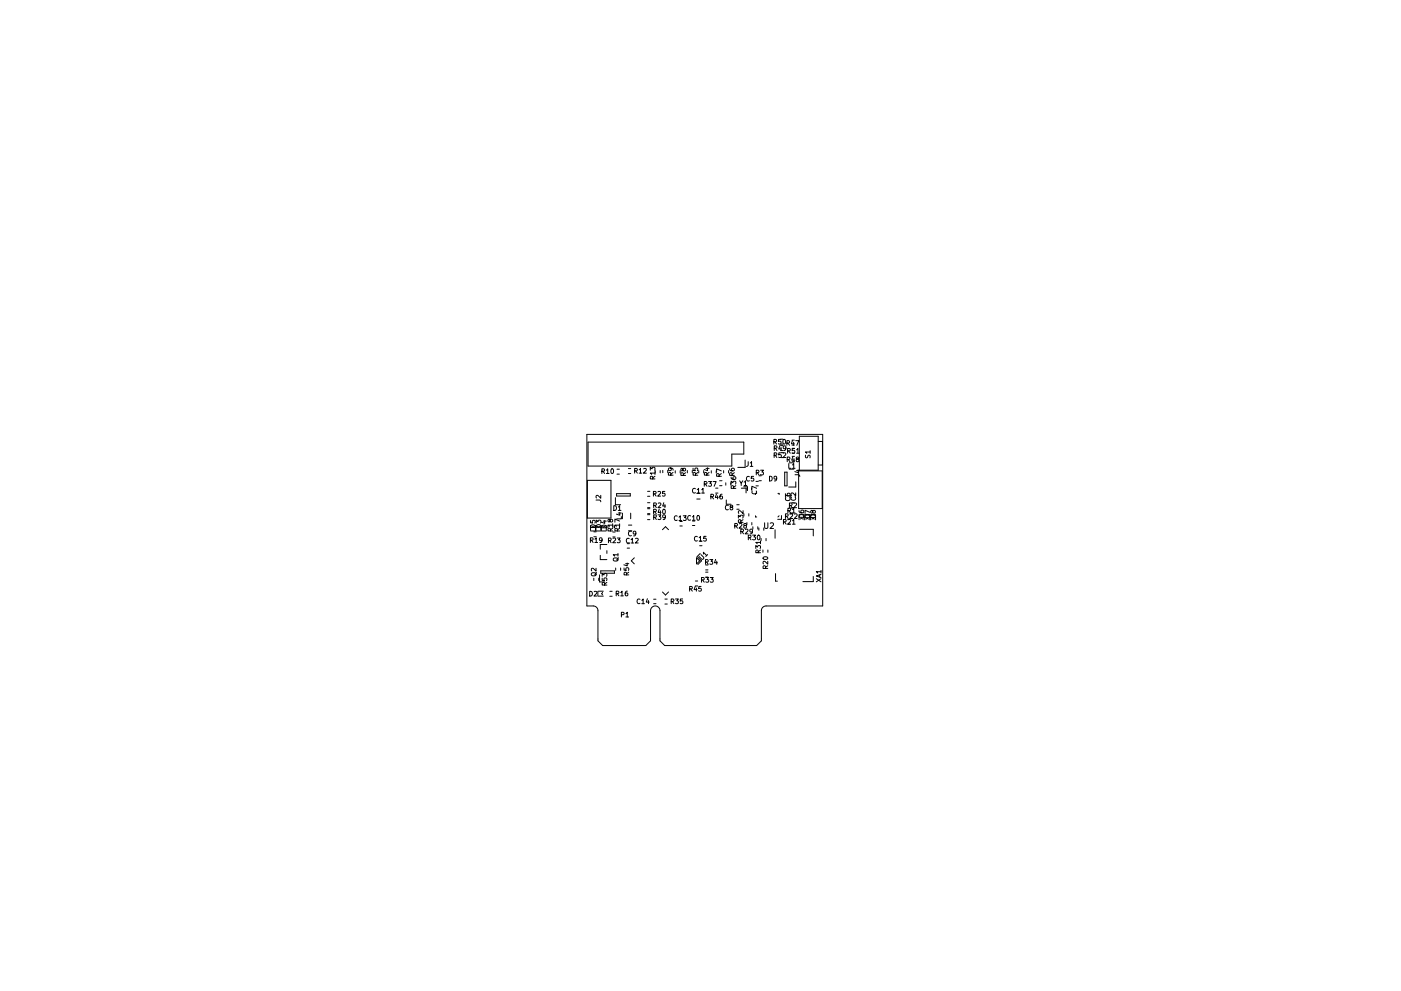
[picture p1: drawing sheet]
<svg xmlns="http://www.w3.org/2000/svg" width="297mm" height="210mm" viewBox="0 0 297 210" stroke-linecap="round" stroke-linejoin="round" font-family="sans-serif">
<g fill="none" stroke="#000" stroke-width=".21">
<path d="M124.4 92.2h50v36.4h-12a1 1 0 0 0-1 1v6.4l-1 1h-19.5l-1-1v-6.4a1 1 0 0 0-1-1 1 1 0 0 0-1 1v6.4l-1 1h-9.1l-1-1v-6.4a1 1 0 0 0-1-1h-1.4zM124.7 93.8h33v2.5h-2.5v2.6h-30.5zM127.6 100l.5-.1v-.3l-.5-.1v1M127.8 100l.4 .5M128.6 99.7l.2-.2v1M129.6 99.6l.2-.1a.49 .49 0 0 1 .3 .5 .49 .49 0 0 1-.4 .4l-.2-.3zM130.8 99.5h.5M133.2 99.4h.5M134.6 99.9h.4l.1-.4-.5-.1v1M134.8 99.9l.3 .5M135.5 99.7l.3-.3v1M136.5 99.5l.3-.1 .2 .3-.6 .7h.6"/>
<path d="M137.9 99.8v-.7l.3 .4 .1-.3h.5v.6M138.9 99.8v.5M140 99.8v.5M140.5 99.8v.5M141.6 99.8v.5M142.1 99.3l.2 .2v.3h-.5l-.1-.3 .2-.2h.6l.2 .5M143.2 99.9v.5M144.2 99.9v.5M144.8 99.5l.2-.2 .4 .2-.1 .4h-.3l-.3-.5h-.3l.1 .5 .3-.2M145.7 99.8v.5M146.8 99.8v.5M146.9 99.3v.5l.5 .1v-.5l.4-.1v.6"/>
<path d="M148.1 99.8v.5M149.2 99.8v.5M149.7 99.4h.6M150 99.2v.7l-.7-.3M150.8 99.9v.5M151.9 99.9v.5M152.9 99.9l-1-.4v.6M153.4 99.8v.5M154.5 99.8v.5M154.7 99.4l.2 .5h.6l.2-.2-.1-.3h-.5v.3l.2 .2M158 97.6v1.6h-1.6M158.6 97.9v.9l-.4 .1"/>
<path d="M159.1 98.2l.2-.3v1M159.1 98.9h.5M161.2 99.8h.7l-.4 .3 .3 .1v.5h-.6M164.1 93.7h.5v-.4l-.5-.1v1M164.1 96.6l.5-.1 .1-.3-.6-.1v1M164.2 95.1h.4l.1-.4-.5-.1v1M164.3 93.7l.3 .5M164.4 96.6l.3 .5M164.4 95.1l.3 .5M165.3 94.5l-.2 .8h.6M165.5 94.5h.5M165.5 95.6h.5"/>
<path d="M165.5 93.2h.5M165.5 94.2h.5M165.6 93.2h-.5l-.1 .5 .5-.1 .1 .5h-.6M165.6 94.9v.7M165.6 96.1h-.5v.4h.5v.5h-.5M165.6 96h.6M165.6 97.1h.6M166 96.2l.4-.1 .2 .3-.6 .7h.6M166.1 93.3l.1-.1a.49 .49 0 0 1 .4 .5 .49 .49 0 0 1-.5 .5l-.1-.4zM166.6 95l-.2 .2h-.2l-.1-.5 .3-.1 .2 .2v.6l-.4 .2M166.8 94h.5l.1-.4-.6-.1v1M166.9 97.5l.5-.1v-.3l-.5-.1v1"/>
<path d="M167 95.7l.5-.1v-.4h-.5v1M167.1 94l.3 .5M167.1 97.5l.4 .5M167.2 95.7l.4 .5M167.2 98.4v1h.5M167.3 98.2h1M167.3 99.5h1M167.9 93.4h.5M167.9 94.4h.5M167.9 95.1l.6 .1h-.5l-.1 .4h.5l.1 .4-.2 .2-.4-.1M167.9 97.9h.5M167.9 96.8h.5"/>
<path d="M167.9 96.2h.5M168 98.6l.3-.2v1M168 99.4h.6M168 93.4l-.2 .8h.6M168.1 96.9l-.2 .7h.6M168.3 93.8v.7M168.3 97.3v.7M168.7 93.5h.7l-.5 1M168.9 95.4l.3-.2v1M168.9 96.2h.6M168.9 99.8h.7M169 97.4l-.1-.3 .4-.1v.3l-.5 .3 .2 .4 .4-.2-.2-.4"/>
<path d="M169.2 99.7v.6l-.7-.2M169.3 99.9h5v8h-5zM169.5 92.6h4v7.2h-4zM170.8 96.6l.1 .5a.42 .42 0 0 0 .5-.5l.3 .1v.4M171.8 95.9h-1l.2 .3M171.8 95.6v.6M173.5 93.7h.9v5h-.9M124.5 101.9h5v8h-5zM125.2 114.6h.5v-.4l-.5-.1v1M125.2 110.4v.5l.5 .1-.1-.5 .5-.1v.6M125.2 111.5v1.1M125.2 112.7h1"/>
<path d="M125.3 111.4a.52 .52 0 0 1 .6 0 .52 .52 0 0 1 .3 .5h-1zM125.4 114.6l.3 .5M125.5 111.7l.2 .2 .3-.2M125.9 113.9h.5M125.9 112.8h.5M126.1 114.4l.3-.3v1M126.1 115.1h.6M126.3 111.5v1.1M126.4 106.1h.8l.2 .4M126.4 112.7h1M126.4 111v-.6l.4 .3 .1-.3h.4v.6M126.5 111.5a.54 .54 0 0 1 .6-.2 .54 .54 0 0 1 .3 .6h-1z"/>
<path d="M126.6 111.7l.3 .2 .2-.2M127.3 117.8v.9h1.4M127.4 105.1v.6l-.7-.6-.3 .2 .1 .4M127.4 111.5v1.1M127.5 111.5v1.1M127.5 112.7h1M127.6 111.6a.54 .54 0 0 1 .6-.2 .54 .54 0 0 1 .4 .6h-1zM127.7 114.5l-.2 .2h-.3l-.1-.5 .4-.1 .2 .2-.1 .6-.4 .2M127.8 111.7l.2 .2 .3-.2M127.9 110.6h.7M128.2 110.4v.6l-.7-.2M128.5 111.5v1.1"/>
<path d="M128.6 100.5h.5M128.7 116.8v.6M128.7 115.5h-1.4v1M128.9 111.5v.5M129 114.7l.5-.1v-.4h-.5v1M129.2 114.7l.4 .5M129.3 110.4l.2-.2 .4 .2-.1 .3h-.3l-.3-.5-.3 .1 .1 .4 .3-.1M129.4 112.7v-.5l-.4-.1-.1 .6h1M129.9 111.4h-1l.3 .3M129.9 111.1v.9M129.9 112.1l-.5 .3M129.9 113.9h.5"/>
<path d="M129.9 112.9h.5M130 114.2h.3l.2 .2-.6 .8h.6M130.1 118.5l.3-.1h.5l.1 .4-.3 .2h-.5zM130.1 107.3a.51 .51 0 0 1 .6 .5 .51 .51 0 0 1-.6 .5zM130.3 111.5v.5M130.5 105.6v1.5h1.1M130.7 104.7h2.9v.5h-2.9zM130.8 100.6h.5M130.9 114.2h.6l-.4 .3 .3 .1v.5h-.5M130.9 112.7l-.1-.5-.3-.1-.1 .6h1M131 117.7h-1l.3 .3M131 117.4v.6"/>
<path d="M131.1 108.8h.6M131.1 107.6l.3-.3v1M131.1 108.3h.6M131.1 118.3l-.3 .5M131.4 111.4h-1l.3 .3M131.4 110.6l-1-.5v.7M131.4 111.1l-.1 .9M131.4 112.1l-.5 .3M131.4 108.7v.6l-.7-.2M131.7 109.6v.5h-1M132 108.9v1.2M132.6 119.6h.7"/>
<path d="M133 116.3h.5M133 115.3h.5M133 119.4v.7l-.7-.3M133.2 100.5h.5M133.3 111.4h.7M133.3 112.6h.7M133.4 114.3a.44 .44 0 0 0-.6 .4 .44 .44 0 0 0 .6 .4M133.7 108.9v1.2M133.8 114.5l.3-.3v1M133.8 115.2h.6M133.9 112.8a.44 .44 0 0 0-.7 .4 .44 .44 0 0 0 .7 .4M134.5 118.4l-.7 .6 .7 .6"/>
<path d="M134.7 114.3l.4-.1 .2 .3-.6 .7h.6M134.8 113.1l-.2 .2h-.3v-.5l.3-.1 .2 .2v.6l-.5 .2M135.5 100.4h.6M137.3 105.3h.5M137.3 104.2h.5M137.3 106.7h.5M137.3 107.7h.5M137.3 110.2h.5M137.3 109.2h.5M137.3 109h.5M137.3 107.9h.5M138.4 101.6l-.1-.5h-.3l-.1 .5h1"/>
<path d="M138.5 104.8l.5-.1 .1-.3-.6-.1v1M138.6 108.6l.5-.1v-.4l-.5-.1v1M138.6 107.2h.5v-.4l-.5-.1v1M138.6 109.8l.5-.1v-.4l-.5-.1v1M138.8 104.8l.3 .5M138.8 108.6l.4 .4M138.8 107.2l.4 .5M138.8 109.8l.4 .4M138.9 100.4h-1l.3 .3M138.9 101l-.5 .4M138.9 100.1v.6M139.5 104.4l.4-.1 .2 .2-.7 .8h.7"/>
<path d="M139.5 109.2h.6l-.3 .4 .3 .1v.4h-.6M139.5 106.8l.4-.1 .2 .3-.6 .7h.6M139.8 108l-.3 .7h.7M140 108.4v.6M140.5 112.4l.6-.7 .6 .7M140.6 108.1l.1-.1a.49 .49 0 0 1 .4 .6 .49 .49 0 0 1-.5 .4l-.1-.3zM140.7 106.7l-.2 .7h.6M141 104.3h-.5l-.1 .4h.5l.1 .5h-.6M141 107v.7M141.1 109.7l-.2 .1h-.3l-.1-.5 .4-.1 .2 .2-.1 .6-.4 .2M142.2 100.8v-.5h-.4l-.1 .5h1M142.7 100.2l-.5 .4"/>
<path d="M143.6 109.5a.44 .44 0 0 0-.6 .4 .44 .44 0 0 0 .6 .4M144 109.7l.2-.3v1M144 110.4h.5M144.1 111.6h.5M144.1 110.6h.5M144.9 109.4h.6l-.4 .4 .3 .1v.4h-.5M144.9 100.9l-.1-.5-.3-.1-.1 .6h1M145.4 100.3l-.5 .3M146.4 109.5a.44 .44 0 0 0-.6 .4 .44 .44 0 0 0 .6 .4M146.8 109.7l.3-.3v1M146.8 110.4h.6M146.8 111.5h.5"/>
<path d="M146.8 110.5h.5M147.4 103.7a.44 .44 0 0 0-.6 .4 .44 .44 0 0 0 .6 .4M147.5 100.8l-.1-.5h-.4l-.1 .5h1M147.7 118.4v1.2M147.7 118.4l.6 .6-.6 .6M147.7 104.7h.7M147.7 105.9h.7M147.8 103.9l.3-.3v1M147.8 104.6h.6M147.8 109.5l.2-.1a.49 .49 0 0 1 .3 .5 .49 .49 0 0 1-.4 .4l-.1-.3zM147.8 113.9a.44 .44 0 0 0-.6 .4 .44 .44 0 0 0 .6 .4M147.9 100.3l-.4 .3"/>
<path d="M148 118.2l.7 .8-.7 .8M148.2 114.1l.3-.3v1M148.2 114.8h.6M148.3 115.8h.5M148.3 114.8h.5M148.5 117.4l-.8 .7M148.6 117.7l.6 .5-.1 .4h-.3l-.6-.5M148.8 103.9l.3-.3v1M148.8 104.6h.5M149.1 117.6v-.4l.7 .7M149.3 102.7l.5-.1v-.3l-.5-.1v1M149.6 102.7l.3 .5"/>
<path d="M149.6 119.2h.5v-.4l-.5-.1v1M149.6 119.9h.5M149.7 113.8h-.5v.5l.5-.1v.5h-.5M149.8 119.2l.4 .5M149.9 100.8l-.1-.5h-.4l-.1 .5h1M150 117.7l-.4 .4M150.2 102.2h.6l-.3 .4h.3v.5h-.6M150.3 100.2l-.4 .4M150.5 118.7h.6l-.3 .4 .3 .1v.4h-.6M150.7 105.4l.5-.1v-.3l-.5-.1v1M151 105.4l.3 .5M151.2 102.2h.6l-.4 1"/>
<path d="M151.7 103.6h.5M151.7 104.6h.5M151.7 118.7l-.2 .7h.6M151.9 104.8l-.2 .7h.6M152 119.1v.6M152.1 105.2v.7M152.5 101.1l-.1-.5-.4-.1-.1 .6h1M152.6 102h.5M152.6 103h.5M152.9 100.5l-.4 .3M153.1 104.9l-.4 .2-.1 .6 .2 .2 .3-.1v-.5l-.3-.1-.2 .2M153.9 102.4v.5"/>
<path d="M154 106.1v.9h1M154.4 107.3a.44 .44 0 0 0-.6 .4 .44 .44 0 0 0 .6 .4M154.9 102.4v.5M155 107.6l-.2-.3 .5-.1v.3l-.5 .3 .2 .4 .4-.2-.2-.4M155 102.7v-.6l.4 .3 .1-.3h.4v.6M155 101.2l.3 .5h.5l.2-.2-.1-.3h-.5v.3l.2 .2M155.2 100.9v-.5l-.4-.1-.1 .6h1M155.5 103.6v-.5h-.4l-.1 .5h1M155.7 100.3l-.5 .3M155.8 111.6l.5-.1v-.3l-.5-.1v1M156 103l-.5 .4M156 111.6l.4 .5"/>
<path d="M156.2 107.1h.5M156.2 108h.5M156.5 109.9v-.6l.4 .3 .1-.3h.5v.6M156.7 111.2l.4-.1 .2 .2-.6 .8h.6M156.8 102l.4 .5 .3-.5M157.1 112.8l.4-.1 .1-.3-.5-.1v1M157.1 110.8l-.1-.5h-.4l-.1 .5h1M157.2 102.5v.5M157.2 103.6h1v1M157.3 112.8l.3 .5M157.5 108.3v.7l-.7-.7-.3 .2 .1 .4M157.5 110.3l-.4 .3"/>
<path d="M157.7 103.3h.8v.8M157.7 109v.5M157.8 102.3l.3-.3v1M157.8 103h.5M157.9 111.5l-.2-.3 .5-.1v.3l-.5 .3 .2 .4 .4-.2-.2-.4M158 112.4l.4-.1 .2 .2-.6 .8h.6M158.4 110.9v.5M158.4 103.5v.5M158.7 114.1l.4-.1 .1-.4-.5-.1v1M158.8 109v.5M158.9 101.2a.44 .44 0 0 0-.6 .4 .44 .44 0 0 0 .6 .4M158.9 114.1l.3 .4"/>
<path d="M159.4 103.5v.5M159.4 110.9v.5M159.5 104.2a.44 .44 0 0 0 .4 .6 .44 .44 0 0 0 .4-.6M159.5 112.7l-.1 .2-.3-.1-.1-.4 .4-.1 .1 .2v.5l-.4 .3M159.6 113.5h.6l-.4 .4 .3 .1v.4h-.5M159.6 111.8v.5M159.8 101.1h-.5v.4h.4l.1 .5h-.5M160.2 109.4v.3h.2M160.2 116.4v-.7l.4 .4 .1-.3h.4v.6M160.3 103.1h.5M160.3 102.1h.5M160.3 100.3l.5-.1 .1-.3-.6-.1v1"/>
<path d="M160.4 103.6l-1-.4v.6M160.4 104.7h-.2v.2M160.6 100.3l.3 .5M160.7 111.8v.5M160.7 113.6l.1-.1a.49 .49 0 0 1 .4 .5 .49 .49 0 0 1-.5 .5l-.1-.4zM160.8 117.3l-.1-.5-.4-.1-.1 .6h1M160.9 112v.5M160.9 102h.5M160.9 100.9h.5M161.2 115.1h-1l.3 .3M161.2 116.7l-.4 .3M161.2 114.8v.6"/>
<path d="M161.4 114.2v.5M161.8 116.7v.5M161.8 118.3a.49 .49 0 0 1 .6-.2 .49 .49 0 0 1 .3 .5 .49 .49 0 0 1-.5 .2 .49 .49 0 0 1-.4-.5zM161.9 112v.5M162.1 110.9v1l.2 .2 .5-.2v-1M162.4 114.2v.5M162.8 119.1v.6l-.7-.6-.3 .2 .1 .4M162.8 116.7v.5M163.2 101a.51 .51 0 0 1 .5 .5 .51 .51 0 0 1-.5 .5zM163.3 111l.5-.1 .2 .4-.7 .8h.7M164.3 112.4v1.8M164.7 101.5l-.2 .2-.3-.1v-.5l.3-.1 .2 .2-.1 .6-.4 .2"/>
<path d="M164.9 104.7h.3v.2M165.2 109.4l-.3 .3M165.7 109.4v.8h-.8M166.1 110.7h.5v-.4l-.5-.1v1M166.3 110.7l.4 .5M166.4 100.2h.5v2.9h-.5zM166.5 104.7l.3 .5h.5l.2-.2-.1-.3h-.4l-.1 .3 .2 .2M166.5 105v.5M166.5 109.5h.5l.1-.4-.6-.1v1M166.6 105.6a.44 .44 0 0 0 .4 .6 .44 .44 0 0 0 .4-.6M166.8 109.5l.3 .5M167 110.2h.5"/>
<path d="M167 111.2h.5M167.1 108.4l.4-.1 .1-.4-.5-.1v1M167.1 110.3l.3-.1 .2 .3-.6 .7h.6M167.3 108.4l.3 .4M167.4 107.2h.4l.1-.4-.5-.1v1M167.5 105v.5M167.5 109.1l.4-.1 .2 .3-.7 .7h.7M167.5 109h.5M167.5 110h.5M167.5 108.9h.5M167.5 107.8h.5M167.6 107.2l.3 .5h.5"/>
<path d="M167.7 105v.5M167.9 106.7h.5M168 108.1l.3-.3v1M168 108.8h.6M168 110.5l.3-.3v1M168 111.2h.6M168.3 106.8l.4-.1 .2 .3-.6 .7h.6M168.4 109.1l.4-.1 .2 .3-.6 .7h.6M168.6 100.7l.8 .1 .2 .3M168.6 105v.5a.44 .44 0 0 1-.4 .6 .44 .44 0 0 1-.4-.6M168.7 104.6v.6l-.7-.6-.3 .2 .1 .3M168.7 102.2v1.1h-1.5"/>
<path d="M169.4 108.3l.3 .5h.5l.2-.2-.1-.3h-.5v.3l.2 .2M169.4 109.2v1.1M169.4 109.1h1M169.5 109.4a.54 .54 0 0 1 .6-.2 .54 .54 0 0 1 .3 .6h-1zM169.5 112.3h2.9v1.4M169.7 110.1l.2-.2 .3 .2M170.5 109.2v1.1M170.6 109.2v1.1M170.7 109.1h1M170.7 109.5a.54 .54 0 0 1 .7-.2 .54 .54 0 0 1 .3 .5h-1zM170.9 110.1l.3-.2 .2 .2M171.7 109.2v1.1"/>
<path d="M171.7 108.7l-1-.4v.6M171.9 109.2v1.1M171.9 109.1h1M171.9 109.4a.54 .54 0 0 1 .6-.1 .54 .54 0 0 1 .4 .5h-1zM172.1 110.1l.3-.2 .2 .2M172.3 108.5l.2-.2 .4 .2-.1 .3-.3 .1-.3-.6-.3 .1 .1 .4 .3-.1M172.9 109.2v1.1M125 125.5a.51 .51 0 0 1 .6 .5 .51 .51 0 0 1-.6 .5zM125.5 121.6h.7l.1 .4-.3 .2-.5-.1-.1-.2zM125.9 122.7v.5M126 125.6l.4-.1 .1 .2-.6 .8h.6M126.4 120.6v.6l-.7-.6-.3 .1 .1 .4"/>
<path d="M126.5 121.5l-.4 .5M126.8 125.5v1M126.9 125.4h1M126.9 126.5h1M126.9 122.7v.5M127.1 122v1.5h1.1M127.4 121.1h2.9v.5h-2.9zM127.7 122.7v.4l.4 .1v-.5h.5v.5M127.7 122.3v-.6l.4 .3v-.3h.5v.6M127.8 125.7l-.2 .3 .2 .2M128.2 124.1l-.1-.4-.3-.1-.1 .5h1M128.7 123.6l-.5 .3"/>
<path d="M129.3 126.5h.5M129.3 125.5h.5M130.5 120.5v.5M130.6 125.9h.5l.1-.4-.6-.1v1M130.9 125.9l.3 .5M131.6 120.5v.5M131.6 125.7l.3-.3v1M131.6 126.4h.6M131.7 130.4h.5l.1-.4-.6-.1v1M132.3 120.5v.5h.5l-.1-.5h.5v.5M132.7 130.2l.3-.3v1M132.7 130.9h.6"/>
<path d="M132.8 122v-.5l-.4-.1-.1 .6h1M133 125.4l-.4 .3v.5l.1 .2 .4-.1-.1-.5h-.3l-.1 .2M133.3 121.4l-.5 .3M135.7 127.2a.44 .44 0 0 0-.6 .4 .44 .44 0 0 0 .6 .4M136.1 127.4l.3-.3v1M136.1 128.1h.5M137.3 127l-.3 .7h.6M137.5 127.4v.7M138.6 128.1h.5M138.6 127.1h.5M140.5 125.6l.6 .6 .6-.6M141 127.1h.5"/>
<path d="M141 128.2h.5M142.3 127.6h.5v-.4l-.5-.1v1M142.5 127.6l.4 .5M143.2 127.1h.6l-.3 .4 .3 .1v.4h-.6M144.7 127.1h-.4l-.1 .5 .5-.1v.5h-.5M146.2 124.9h.5v-.4l-.5-.1v1M146.5 124.9l.3 .5M147.4 124.4l-.2 .7h.6M147.4 123.3h.5M147.4 124.3h.5M147.6 124.8v.6M148.6 124.4h-.4l-.1 .5h.5v.4h-.5"/>
<path d="M148.7 123h.5l.1-.4-.6-.1v1M149 123l.3 .5M149.6 121.4h.5M149.6 122.4h.5M149.6 120.9h.5M149.6 122.5h.7l-.4 .4 .3 .1v.4h-.6M150.6 122.5h.6l-.3 .4 .3 .1v.4h-.6M162.3 120.6v-.5h-.4l-.1 .5h1M162.8 120l-.5 .4M164.4 121.7v1.6h.4M172.4 122.3v1.1h-2.2M173.1 122.8l1 .6"/>
<path d="M173.8 122v.4M174.1 121.9l-1 .3 1 .3M174.1 121.3h-1l.3 .3M174.1 122.8l-1 .6M174.1 121v.6"/>
</g>
</svg>
